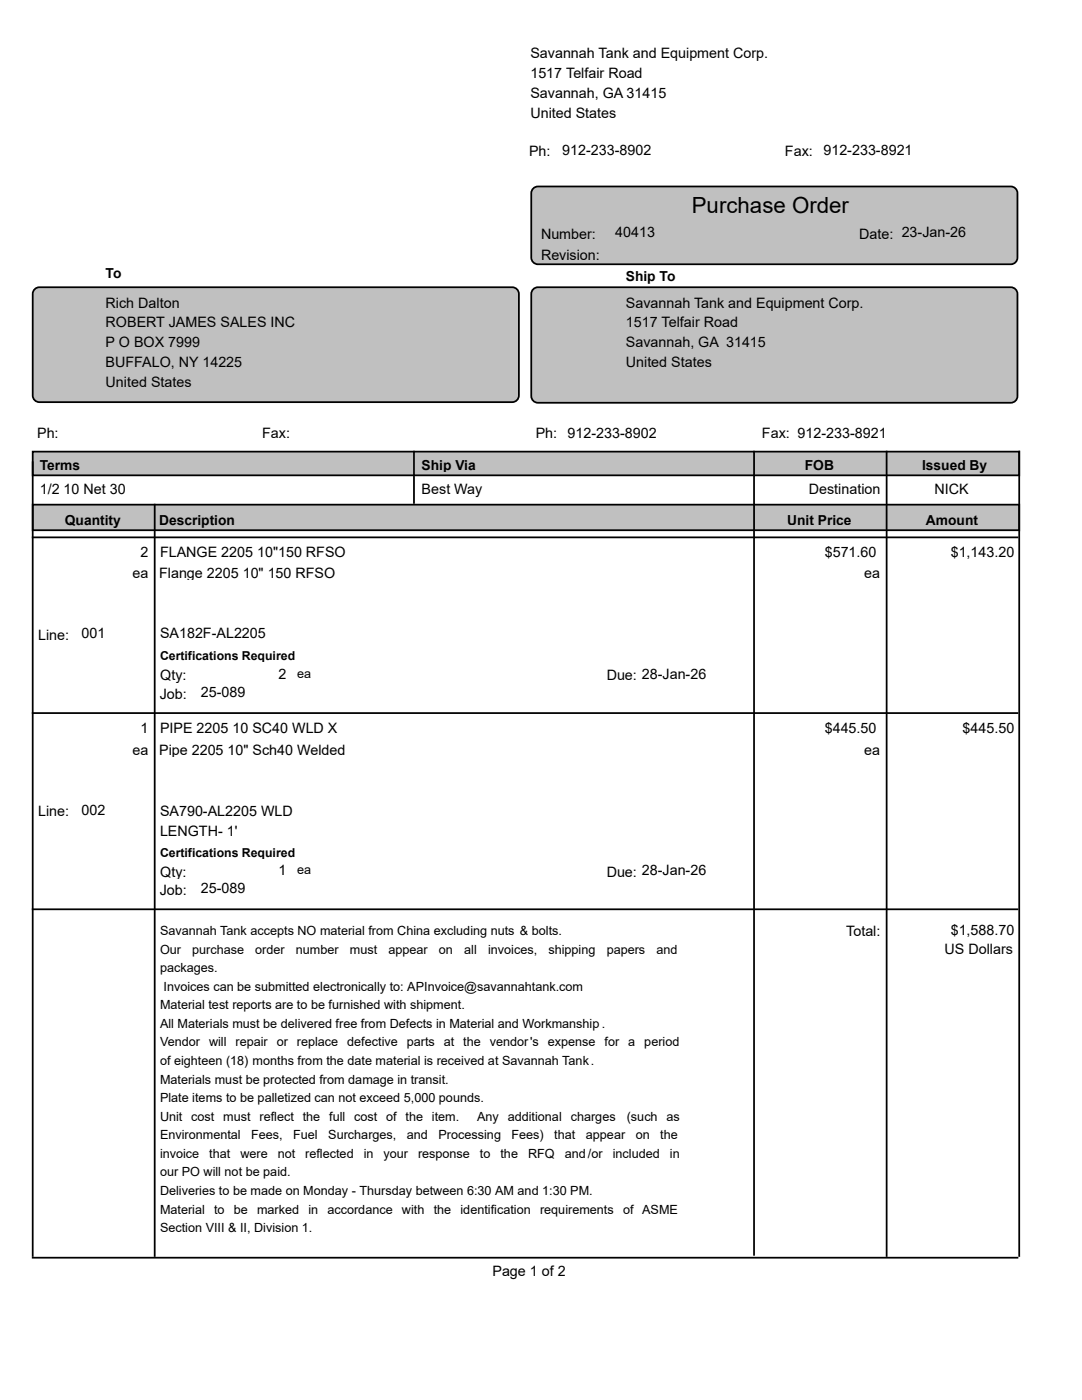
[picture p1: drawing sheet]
<svg xmlns="http://www.w3.org/2000/svg" width="216mm" height="279mm" viewBox="0 0 216 279" stroke-linecap="round" stroke-linejoin="round" font-family="sans-serif">
<defs><g id="words">
<text font-size="4.4" x="138" y="42.6">Purchase Order</text>
<g font-size="2.9">
<text x="105.8" y="11.6">Savannah Tank and Equipment Corp.</text>
<text x="105.8" y="15.6">1517 Telfair Road</text>
<text x="105.8" y="19.6">Savannah, GA 31415</text>
<text x="105.8" y="23.5">United States</text>
<text x="105.6" y="31.2">Ph:</text>
<text x="112.2" y="30.9">912-233-8902</text>
<text x="156.6" y="31.2">Fax:</text>
<text x="164.3" y="30.9">912-233-8921</text>
<text x="107.9" y="47.6">Number:</text>
<text x="122.8" y="47.3">40413</text>
<text x="171.4" y="47.6">Date: 23-Jan-26</text>
<text x="107.9" y="51.9">Revision:</text>
<text x="21.1" y="61.4">Rich Dalton</text>
<text x="21.1" y="65.4">ROBERT JAMES SALES INC</text>
<text x="124.9" y="61.4">Savannah Tank and Equipment Corp.</text>
<text x="124.9" y="65.4">1517 Telfair Road</text>
<text x="21.1" y="69.3">P O BOX 7999</text>
<text x="124.9" y="69.3">Savannah, GA 31415</text>
<text x="21.1" y="73.3">BUFFALO, NY 14225</text>
<text x="21.1" y="77.3">United States</text>
<text x="124.9" y="73.3">United States</text>
<text x="7.4" y="87.3">Ph:</text>
<text x="52.3" y="87.3">Fax:</text>
<text x="106.9" y="87.3">Ph:</text>
<text x="113.2" y="87.3">912-233-8902</text>
<text x="152" y="87.3">Fax: 912-233-8921</text>
<text x="7.9" y="98.6">1/2 10 Net 30</text>
<text x="84.1" y="98.6">Best Way</text>
<text x="161.4" y="98.6">Destination</text>
<text x="186.5" y="98.6">NICK</text>
<text x="28" y="111.2">2</text>
<text x="31.9" y="111.2">FLANGE 2205 10&quot;150 RFSO</text>
<text x="164.6" y="111.2">$571.60</text>
<text x="189.7" y="111.2">$1,143.20</text>
<text x="26.4" y="115.4">ea</text>
<text x="31.7" y="115.4">Flange 2205 10&quot; 150 RFSO</text>
<text x="172.5" y="115.4">ea</text>
<text x="7.6" y="127.7">Line:</text>
<text x="16.3" y="127.4">001</text>
<text x="31.9" y="127.4">SA182F-AL2205</text>
<text x="32" y="135.8">Qty:</text>
<text x="55.6" y="135.5">2</text>
<text x="121.1" y="135.8">Due: 28-Jan-26</text>
<text x="31.9" y="139.5">Job:</text>
<text x="40.1" y="139.1">25-089</text>
<text x="28" y="146.3">1</text>
<text x="31.9" y="146.3">PIPE 2205 10 SC40 WLD X</text>
<text x="164.6" y="146.3">$445.50</text>
<text x="192.1" y="146.3">$445.50</text>
<text x="26.4" y="150.6">ea</text>
<text x="31.7" y="150.6">Pipe 2205 10&quot; Sch40 Welded</text>
<text x="172.5" y="150.6">ea</text>
<text x="7.6" y="162.9">Line:</text>
<text x="16.3" y="162.6">002</text>
<text x="31.9" y="162.9">SA790-AL2205 WLD</text>
<text x="31.9" y="166.9">LENGTH- 1'</text>
<text x="31.9" y="178.6">Job:</text>
<text x="32" y="174.9">Qty:</text>
<text x="40.1" y="178.3">25-089</text>
<text x="55.6" y="174.6">1</text>
<text x="121.1" y="174.9">Due: 28-Jan-26</text>
<text x="168.9" y="186.9">Total:</text>
<text x="188.5" y="190.4">US Dollars</text>
<text x="189.7" y="186.6">$1,588.70</text>
<text x="98.3" y="254.7">Page 1 of 2</text>
</g>
<g font-size="2.8">
<text x="21.1" y="55.4">To</text>
<text x="124.9" y="56.1">Ship To</text>
<text x="7.9" y="93.8">Terms</text>
<text x="84.1" y="93.8">Ship Via</text>
<text x="160.6" y="93.8">FOB</text>
<text x="184" y="93.8">Issued By</text>
<text x="12.9" y="104.8">Quantity</text>
<text x="31.7" y="104.8">Description</text>
<text x="157.1" y="104.8">Unit Price</text>
<text x="184.8" y="104.8">Amount</text>
</g>
<g font-size="2.5">
<text x="31.9" y="131.8">Certifications Required</text>
<text x="59.3" y="135.4">ea</text>
<text x="31.9" y="171">Certifications Required</text>
<text x="59.3" y="174.5">ea</text>
<text x="31.9" y="186.6">Savannah Tank accepts NO material from China excluding nuts &amp; bolts.</text>
<text x="31.9" y="190.3">Our</text>
<text x="38.3" y="190.3">purchase</text>
<text x="50.9" y="190.3">order</text>
<text x="59" y="190.3">number</text>
<text x="69.8" y="190.3">must</text>
<text x="77.5" y="190.3">appear</text>
<text x="87.6" y="190.3">on</text>
<text x="92.6" y="190.3">all</text>
<text x="97.4" y="190.3">invoices,</text>
<text x="109.4" y="190.3">shipping</text>
<text x="121.1" y="190.3">papers</text>
<text x="131" y="190.3">and</text>
<text x="31.9" y="194">packages.</text>
<text x="32.6" y="197.7">Invoices can be submitted electronically to: APInvoice@savannahtank.com</text>
<text x="31.9" y="201.4">Material test reports are to be furnished with shipment.</text>
<text x="31.9" y="205.1">All Materials must be delivered free from Defects in Material and Workmanship .</text>
<text x="31.9" y="208.8">Vendor will</text>
<text x="47" y="208.8">repair or replace</text>
<text x="69.3" y="208.8">defective</text>
<text x="81.2" y="208.8">parts</text>
<text x="88.5" y="208.8">at</text>
<text x="92.4" y="208.8">the</text>
<text x="97.7" y="208.8">vendor's</text>
<text x="109.3" y="208.8">expense</text>
<text x="120.6" y="208.8">for a</text>
<text x="128.6" y="208.8">period</text>
<text x="31.9" y="212.5">of eighteen (18) months from the date material is received at Savannah Tank.</text>
<text x="31.9" y="216.3">Materials must be protected from damage in transit.</text>
<text x="31.9" y="220">Plate items to be palletized can not exceed 5,000 pounds.</text>
<text x="31.9" y="223.7">Unit cost must reflect the full cost of the item.</text>
<text x="31.9" y="227.4">Environmental</text>
<text x="50.1" y="227.4">Fees,</text>
<text x="58.5" y="227.4">Fuel</text>
<text x="65.5" y="227.4">Surcharges,</text>
<text x="81.2" y="227.4">and</text>
<text x="87.5" y="227.4">Processing</text>
<text x="95.2" y="223.7">Any</text>
<text x="101.3" y="223.7">additional</text>
<text x="102.1" y="227.4">Fees)</text>
<text x="110.6" y="227.4">that</text>
<text x="113.9" y="223.7">charges</text>
<text x="116.9" y="227.4">appear</text>
<text x="125.1" y="223.7">(such</text>
<text x="126.9" y="227.4">on</text>
<text x="131.8" y="227.4">the</text>
<text x="133" y="223.7">as</text>
<text x="31.9" y="231.1">invoice</text>
<text x="41.8" y="231.1">that</text>
<text x="48" y="231.1">were</text>
<text x="55.4" y="231.1">not</text>
<text x="60.9" y="231.1">reflected</text>
<text x="72.6" y="231.1">in</text>
<text x="76.5" y="231.1">your</text>
<text x="83.4" y="231.1">response</text>
<text x="95.8" y="231.1">to</text>
<text x="99.9" y="231.1">the</text>
<text x="105.4" y="231.1">RFQ</text>
<text x="112.7" y="231.1">and/or</text>
<text x="122.3" y="231.1">included</text>
<text x="133.7" y="231.1">in</text>
<text x="31.9" y="234.8">our PO will not be paid.</text>
<text x="31.9" y="238.5">Deliveries to be made on Monday - Thursday between 6:30 AM and 1:30 PM.</text>
<text x="31.9" y="242.2">Material</text>
<text x="31.9" y="245.9">Section VIII &amp; II, Division 1.</text>
<text x="42.7" y="242.2">to</text>
<text x="46.7" y="242.2">be</text>
<text x="51.3" y="242.2">marked</text>
<text x="61.5" y="242.2">in</text>
<text x="65.3" y="242.2">accordance</text>
<text x="80.2" y="242.2">with</text>
<text x="86.5" y="242.2">the</text>
<text x="91.9" y="242.2">identification</text>
<text x="107.8" y="242.2">requirements</text>
<text x="124.3" y="242.2">of ASME</text>
</g>
</g></defs>
<g fill="#c0c0c0" stroke="#000" stroke-width=".35">
<path d="M106.3 37.8l.6-.5 .4-.1h94.4a1.33 1.33 0 0 1 1.3 1.3v12.9a1.33 1.33 0 0 1-1.3 1.3h-94.4a1.33 1.33 0 0 1-1.3-1.3v-12.9z"/>
<path d="M6.5 90.1h196.9v4.8h-196.9z"/>
<path d="M6.5 100.7h196.9v5.1h-196.9z"/>
<path d="M6.8 57.9l.6-.5 .4-.1h94.4a1.33 1.33 0 0 1 1.3 1.3v20.3a1.33 1.33 0 0 1-1.3 1.4h-94.4a1.33 1.33 0 0 1-1.3-1.4v-20.3z"/>
<path d="M106.3 57.9l.6-.5 .4-.1h94.4a1.33 1.33 0 0 1 1.3 1.3v20.5a1.33 1.33 0 0 1-1.3 1.3h-94.4a1.33 1.33 0 0 1-1.3-1.3v-20.5z"/>
</g>
<path d="M6.5 92.1v158.7M82.6 90v10.5M150.5 90v160.6M176.9 90v160.8M203.4 90v160.8M6.3 107.2h196.9M30.9 100.5v150.3M6.3 142.3h196.9M6.3 181.5h196.9M6.3 251h196.9" fill="none" stroke="#000" stroke-width=".35"/>
<use href="#words"/>
</svg>
